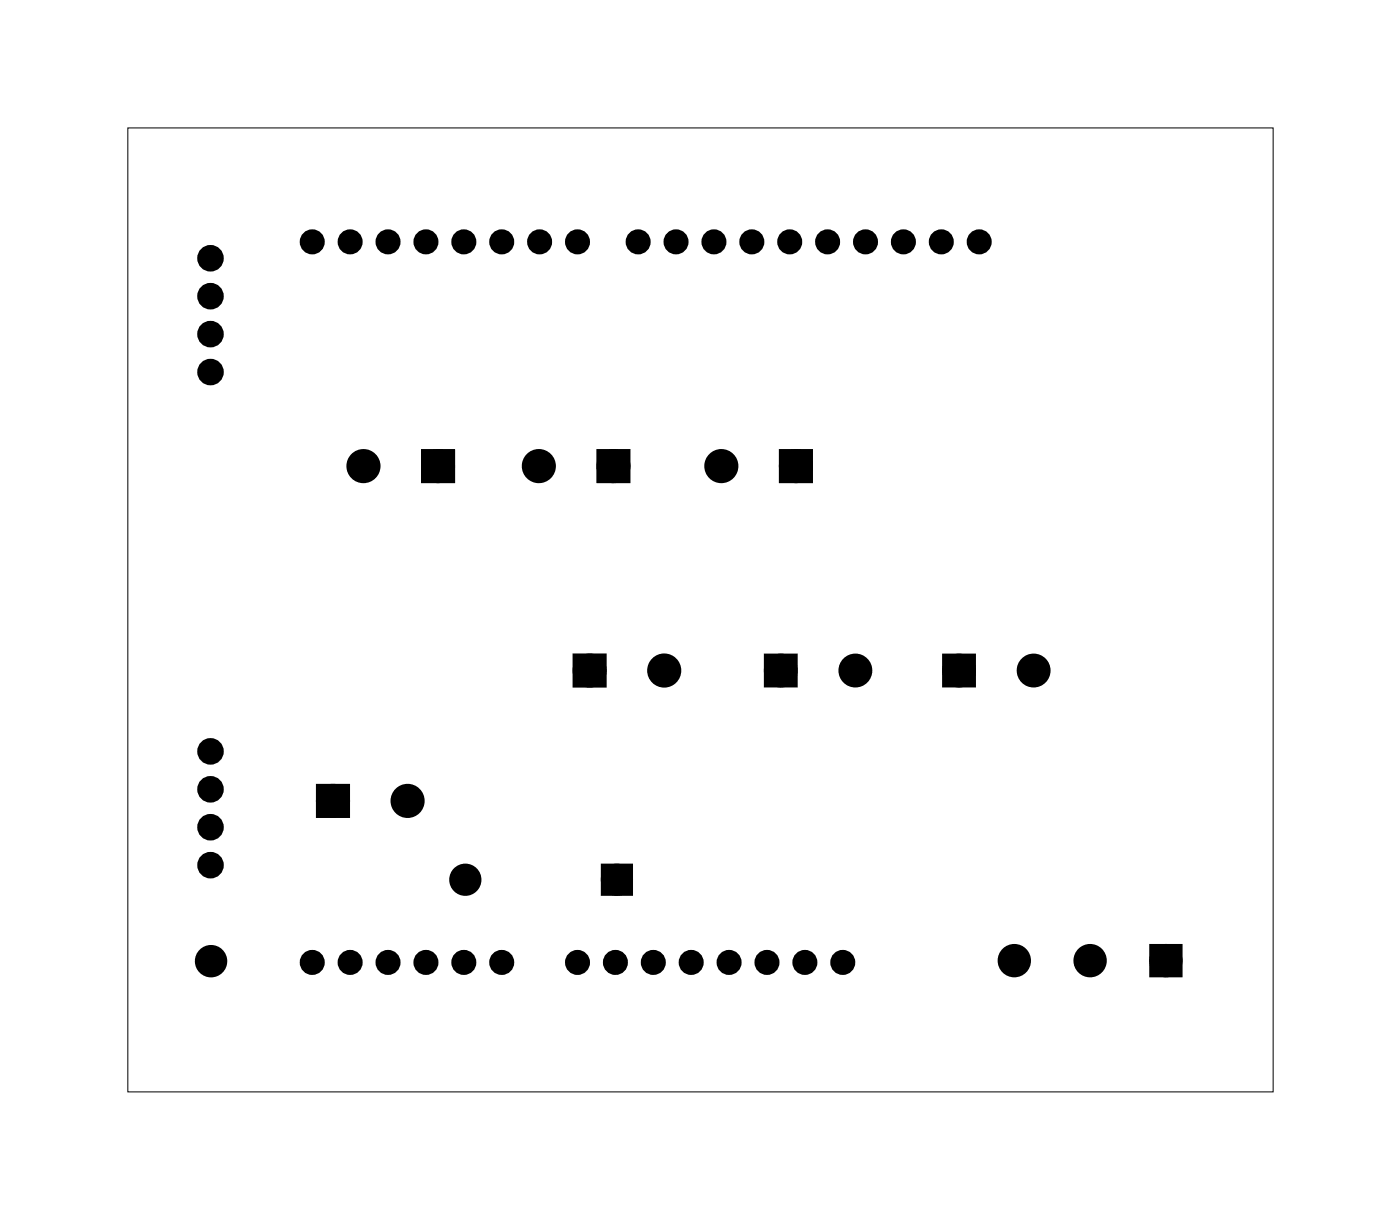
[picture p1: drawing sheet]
<svg xmlns="http://www.w3.org/2000/svg" width="94mm" height="82mm" viewBox="0 0 94 82" stroke-linecap="round" stroke-linejoin="round" font-family="sans-serif">
<path d="M8.6 8.6h76.7v64.5h-76.7z" fill="none" stroke="#000" stroke-width=".07"/>
<g fill="#000">
<circle cx="14.1" cy="17.3" r=".62"/>
<circle cx="14.1" cy="19.8" r=".62"/>
<circle cx="20.9" cy="16.2" r=".57"/>
<circle cx="23.5" cy="16.2" r=".57"/>
<circle cx="26" cy="16.2" r=".57"/>
<circle cx="28.5" cy="16.2" r=".57"/>
<circle cx="31.1" cy="16.2" r=".57"/>
<circle cx="33.6" cy="16.2" r=".57"/>
<circle cx="36.2" cy="16.2" r=".57"/>
<circle cx="38.7" cy="16.2" r=".57"/>
<circle cx="42.8" cy="16.2" r=".57"/>
<circle cx="45.3" cy="16.2" r=".57"/>
<circle cx="47.9" cy="16.2" r=".57"/>
<circle cx="50.4" cy="16.2" r=".57"/>
<circle cx="52.9" cy="16.2" r=".57"/>
<circle cx="55.5" cy="16.2" r=".57"/>
<circle cx="58" cy="16.2" r=".57"/>
<circle cx="60.6" cy="16.2" r=".57"/>
<circle cx="63.1" cy="16.2" r=".57"/>
<circle cx="65.6" cy="16.2" r=".57"/>
<circle cx="14.1" cy="22.4" r=".62"/>
<circle cx="14.1" cy="24.9" r=".62"/>
<circle cx="24.4" cy="31.2" r=".76"/>
<circle cx="29.4" cy="31.2" r=".76"/>
<circle cx="36.1" cy="31.2" r=".76"/>
<circle cx="41.1" cy="31.2" r=".76"/>
<circle cx="48.3" cy="31.2" r=".76"/>
<circle cx="53.3" cy="31.2" r=".76"/>
<circle cx="14.1" cy="52.9" r=".62"/>
<circle cx="14.1" cy="50.3" r=".62"/>
<circle cx="14.1" cy="55.4" r=".62"/>
<circle cx="14.1" cy="57.9" r=".62"/>
<circle cx="22.3" cy="53.6" r=".76"/>
<circle cx="27.3" cy="53.6" r=".76"/>
<circle cx="31.2" cy="58.9" r=".7"/>
<circle cx="39.5" cy="44.9" r=".76"/>
<circle cx="41.4" cy="58.9" r=".7"/>
<circle cx="44.5" cy="44.9" r=".76"/>
<circle cx="52.3" cy="44.9" r=".75"/>
<circle cx="57.3" cy="44.9" r=".75"/>
<circle cx="64.3" cy="44.9" r=".75"/>
<circle cx="69.3" cy="44.9" r=".75"/>
<circle cx="14.1" cy="64.4" r=".7"/>
<circle cx="20.9" cy="64.5" r=".57"/>
<circle cx="23.5" cy="64.5" r=".57"/>
<circle cx="26" cy="64.5" r=".57"/>
<circle cx="28.5" cy="64.5" r=".57"/>
<circle cx="31.1" cy="64.5" r=".57"/>
<circle cx="33.6" cy="64.5" r=".57"/>
<circle cx="38.7" cy="64.5" r=".57"/>
<circle cx="41.2" cy="64.5" r=".57"/>
<circle cx="43.8" cy="64.5" r=".57"/>
<circle cx="46.3" cy="64.5" r=".57"/>
<circle cx="48.9" cy="64.5" r=".57"/>
<circle cx="51.4" cy="64.5" r=".57"/>
<circle cx="53.9" cy="64.5" r=".57"/>
<circle cx="56.5" cy="64.5" r=".57"/>
<circle cx="68" cy="64.3" r=".74"/>
<circle cx="73.1" cy="64.3" r=".74"/>
<circle cx="78.1" cy="64.3" r=".74"/>
</g>
<g fill="none" stroke="#000" stroke-width=".76" stroke-linecap="butt">
<path d="M28.6 30.5h1.5v1.5h-1.5zM40.4 30.5h1.5v1.5h-1.5zM52.6 30.5h1.5v1.5h-1.5zM21.6 52.9h1.5v1.5h-1.5zM38.8 44.1h1.5v1.6h-1.5zM40.7 58.2h1.3v1.4h-1.3zM51.6 44.2h1.5v1.5h-1.5zM63.5 44.2h1.5v1.5h-1.5zM77.4 63.6h1.5v1.5h-1.5z"/>
<circle cx="24.4" cy="31.2" r=".76"/>
<circle cx="29.4" cy="31.2" r=".76"/>
<circle cx="36.1" cy="31.2" r=".76"/>
<circle cx="41.1" cy="31.2" r=".76"/>
<circle cx="48.3" cy="31.2" r=".76"/>
<circle cx="53.3" cy="31.2" r=".76"/>
<circle cx="22.3" cy="53.6" r=".76"/>
<circle cx="27.3" cy="53.6" r=".76"/>
<circle cx="31.2" cy="58.9" r=".7"/>
<circle cx="39.5" cy="44.9" r=".76"/>
<circle cx="41.4" cy="58.9" r=".7"/>
<circle cx="44.5" cy="44.9" r=".76"/>
<circle cx="52.3" cy="44.9" r=".75"/>
<circle cx="57.3" cy="44.9" r=".75"/>
<circle cx="64.3" cy="44.9" r=".75"/>
<circle cx="69.3" cy="44.9" r=".75"/>
<circle cx="14.1" cy="64.4" r=".7"/>
<circle cx="68" cy="64.3" r=".74"/>
<circle cx="73.1" cy="64.3" r=".74"/>
<circle cx="78.1" cy="64.3" r=".74"/>
</g>
<path d="M28.6 30.5h1.5v1.5h-1.5zM40.4 30.5h1.5v1.5h-1.5zM52.6 30.5h1.5v1.5h-1.5zM21.6 52.9h1.5v1.5h-1.5zM38.8 44.1h1.5v1.6h-1.5zM40.7 58.2h1.3v1.4h-1.3zM51.6 44.2h1.5v1.5h-1.5zM63.5 44.2h1.5v1.5h-1.5zM77.4 63.6h1.5v1.5h-1.5z" fill="#000"/>
<g fill="none" stroke="#000" stroke-width=".53">
<circle cx="14.1" cy="19.8" r=".62"/>
<circle cx="14.1" cy="17.3" r=".62"/>
<circle cx="14.1" cy="22.4" r=".62"/>
<circle cx="14.1" cy="24.9" r=".62"/>
<circle cx="14.1" cy="52.9" r=".62"/>
<circle cx="14.1" cy="55.4" r=".62"/>
<circle cx="14.1" cy="50.3" r=".62"/>
<circle cx="14.1" cy="57.9" r=".62"/>
</g>
<g fill="none" stroke="#000" stroke-width=".54">
<circle cx="20.9" cy="16.2" r=".57"/>
<circle cx="23.5" cy="16.2" r=".57"/>
<circle cx="26" cy="16.2" r=".57"/>
<circle cx="28.5" cy="16.2" r=".57"/>
<circle cx="31.1" cy="16.2" r=".57"/>
<circle cx="33.6" cy="16.2" r=".57"/>
<circle cx="36.2" cy="16.2" r=".57"/>
<circle cx="38.7" cy="16.2" r=".57"/>
<circle cx="42.8" cy="16.2" r=".57"/>
<circle cx="45.3" cy="16.2" r=".57"/>
<circle cx="47.9" cy="16.2" r=".57"/>
<circle cx="50.4" cy="16.2" r=".57"/>
<circle cx="52.9" cy="16.2" r=".57"/>
<circle cx="55.5" cy="16.2" r=".57"/>
<circle cx="58" cy="16.2" r=".57"/>
<circle cx="60.6" cy="16.2" r=".57"/>
<circle cx="63.1" cy="16.2" r=".57"/>
<circle cx="65.6" cy="16.2" r=".57"/>
<circle cx="20.9" cy="64.5" r=".57"/>
<circle cx="23.5" cy="64.5" r=".57"/>
<circle cx="26" cy="64.5" r=".57"/>
<circle cx="28.5" cy="64.5" r=".57"/>
<circle cx="31.1" cy="64.5" r=".57"/>
<circle cx="33.6" cy="64.5" r=".57"/>
<circle cx="38.7" cy="64.5" r=".57"/>
<circle cx="41.2" cy="64.5" r=".57"/>
<circle cx="43.8" cy="64.5" r=".57"/>
<circle cx="46.3" cy="64.5" r=".57"/>
<circle cx="48.9" cy="64.5" r=".57"/>
<circle cx="51.4" cy="64.5" r=".57"/>
<circle cx="53.9" cy="64.5" r=".57"/>
<circle cx="56.5" cy="64.5" r=".57"/>
</g>
</svg>
